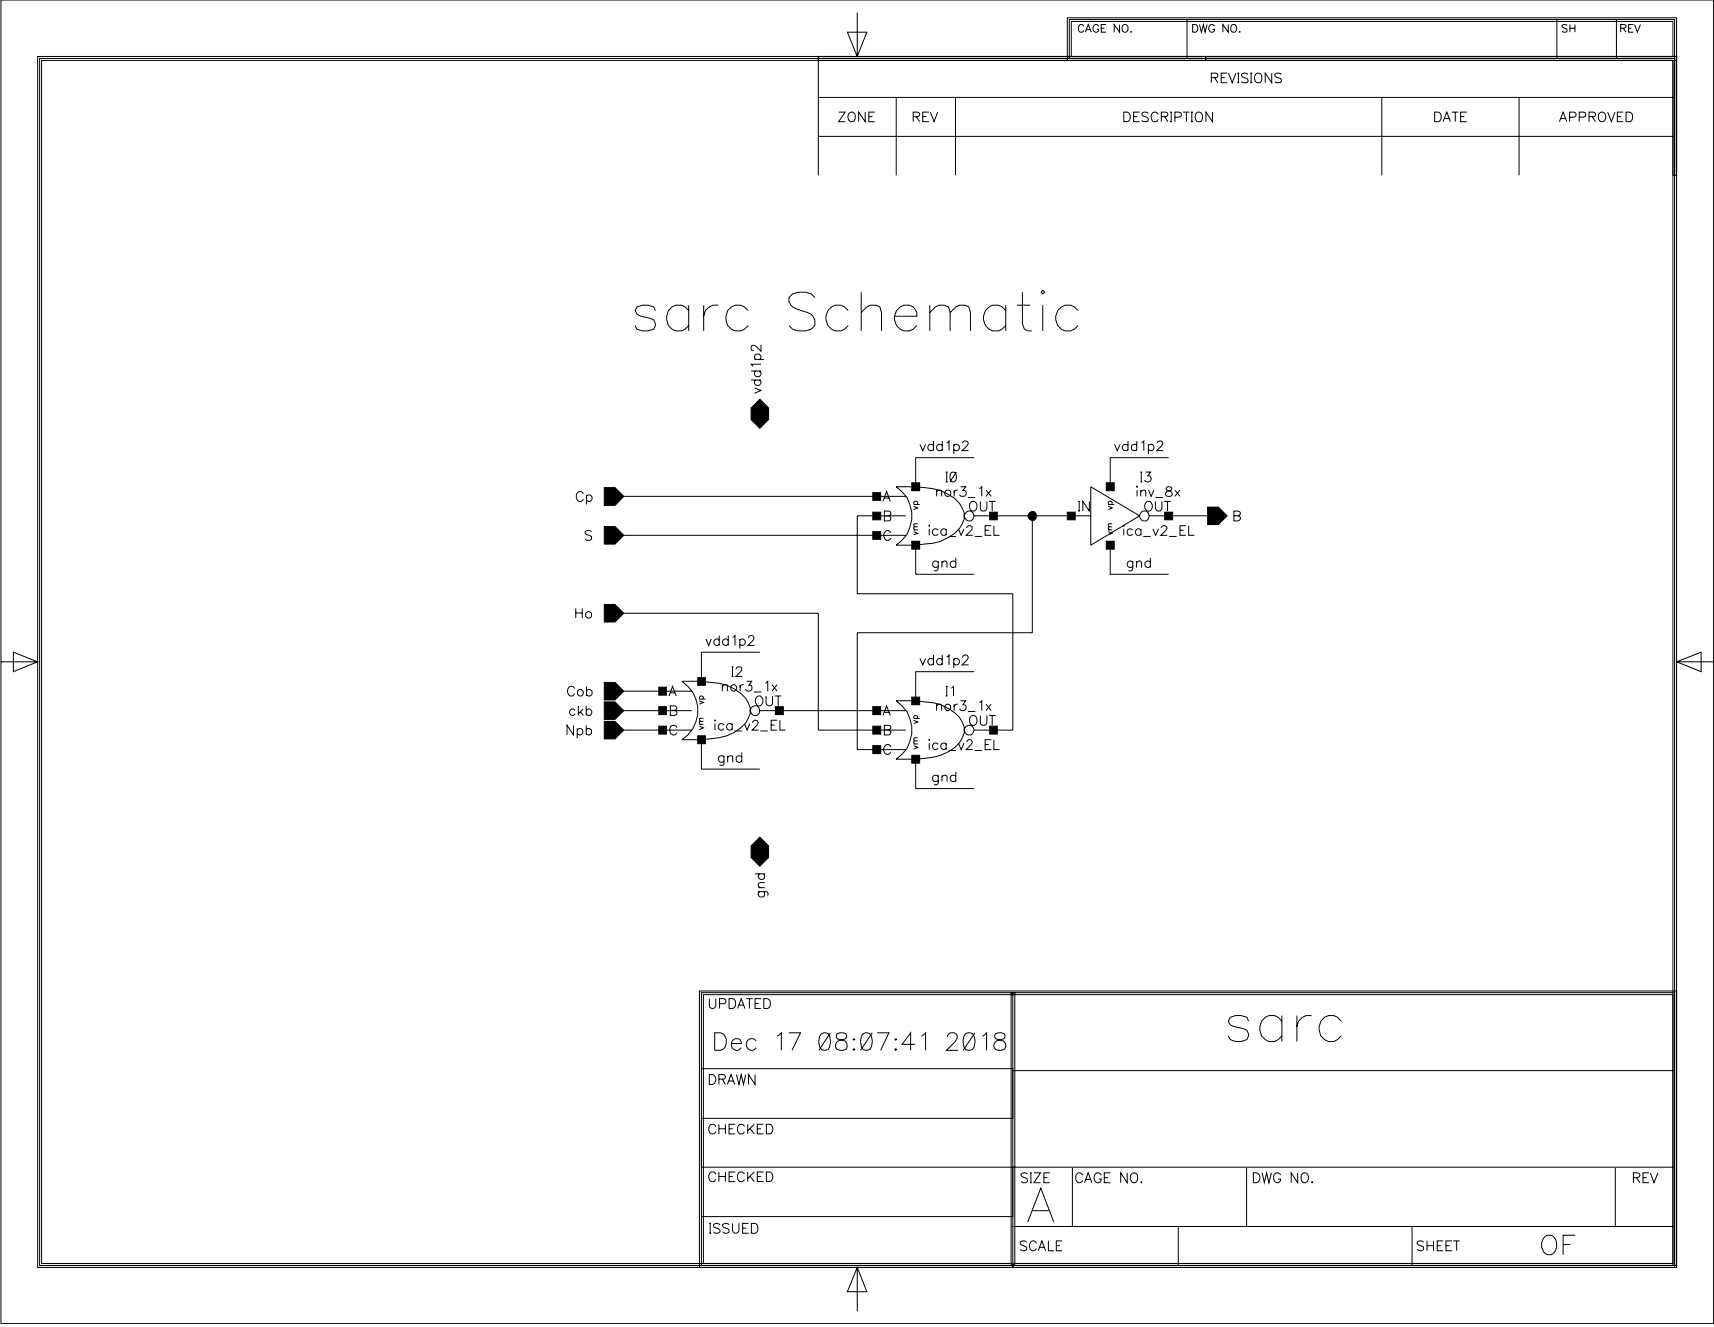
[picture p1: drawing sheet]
<svg xmlns="http://www.w3.org/2000/svg" width="514mm" height="398mm" viewBox="0 0 514 398" stroke-linecap="round" stroke-linejoin="round" font-family="sans-serif">
<g fill="none" stroke="#000" stroke-width=".3">
<path d="M11.3 16.9h491.5v362.6h-1.1v-361.4h-489.2v360.8h489.7v1.2h-490.9zM11.9 17.5h490.3v362h-490.3zM245.4 16.9h257.4v35.7h-1.1v-34.5h-256.3zM245.4 17.5h256.8v35.1v-35.1h-256.8v35.1M254.1 9.7h5.9l-2.9 7.2zM257.1 3.8v13.1M320.1 5.3h182.7v12.8h-141.2v-1.2h140.1v-10.5h-180.4v10.5h40.3v1.2h-41.5zM320.7 5.8h181.5v11.7h-181.5zM325.1 7.9a.88 .88 0 0 0-1-.5 .88 .88 0 0 0-.7 .8v.6a.88 .88 0 0 0 .7 .9 .88 .88 0 0 0 1-.6M325.5 9.7l.8-2.3 1 2.3M325.8 8.9h1.1M329.5 7.9l-.4-.4a1.1 1.1 0 0 0-1.4 1 1.1 1.1 0 0 0 1.4 1.1l.4-.8h-.5"/>
<path d="M330.2 8.5h1M331.7 7.4h-1.5v2.3h1.5M335.7 7.4v2.3l-1.6-2.3v2.3M336.9 7.5a1.1 1.1 0 0 1 1.4 1 1.1 1.1 0 0 1-1.4 1.1l-.4-.8 .1-.9zM339 9.6h.3zM356 5.8v11.7M357.7 7.4h.7a1.22 1.22 0 0 1 .8 1.1 1.22 1.22 0 0 1-.8 1.2h-.7zM359.7 7.4l.6 2.3 .6-2.3 .5 2.3 .6-2.3M364.2 7.9a.88 .88 0 0 0-1-.5 .88 .88 0 0 0-.7 .8v.6a.85 .85 0 0 0 .8 .9 .85 .85 0 0 0 .9-.9h-.6M368.3 7.4v2.3l-1.6-2.3v2.3M369.5 7.5a.79 .79 0 0 1 1.1 .2 1.11 1.11 0 0 1 .2 1.4 1.11 1.11 0 0 1-1.3 .5l-.4-.8 .1-.9zM371.6 9.6h.3z"/>
<path d="M466.9 5.8v11.7M469.9 7.7a.88 .88 0 0 0-1.5 .2l.1 .2 1.3 .5 .1 .7a.97 .97 0 0 1-1.5 0M470.8 8.5h1.5M470.8 7.4v2.3M472.3 7.4v2.3M484.7 5.8v11.7M486 8.5h1l.6-.5v-.2l-.2-.3-1.4-.1v2.3M486.8 8.5l.8 1.2M488.4 8.5h.8M489.8 7.4h-1.4v2.3h1.4M490.2 7.4l.8 2.3 .9-2.3M513.9 0v396.9h-513.6v-396.9"/>
<path d="M245.4 29.2h256.8M251.5 33.6h1.9l-1.9 2.9h1.9M254.5 34a1.2 1.2 0 0 1 1.6-.1 1.2 1.2 0 0 1 .4 1.5 1.1 1.1 0 0 1-1.1 1.1 1.1 1.1 0 0 1-1.1-1.1zM259.4 33.6v2.9l-1.9-2.9v2.9M260.5 35h1.1M262.3 33.6h-1.8v2.9h1.8M268.8 29.2v23.4M273.8 35h1.3a.68 .68 0 0 0 .6-.4 .68 .68 0 0 0-.1-.7l-.5-.3h-1.3v2.9M274.8 35l1 1.5M276.7 35h1.1M278.6 33.6h-1.9v2.9h1.9M279 33.6l1.1 2.9 1.1-2.9"/>
<path d="M286.5 29.2v23.4M337 33.6h1a1.55 1.55 0 0 1 1 1.5 1.55 1.55 0 0 1-1 1.4h-1zM340 35h1.1M341.7 33.6h-1.7v2.9h1.7M344.4 34a1.1 1.1 0 0 0-1.1-.4 1.1 1.1 0 0 0-.9 .7l.3 .4 1.4 .6 .3 .8a1.26 1.26 0 0 1-2 0M347.3 34.3a1.09 1.09 0 0 0-1.2-.7 1.09 1.09 0 0 0-.9 1.1v.7a1.09 1.09 0 0 0 .9 1.1 1.09 1.09 0 0 0 1.2-.7M348.3 35h1.2a.74 .74 0 0 0 .7-.9l-.7-.5h-1.2v2.9M349.3 35l.9 1.5M350.9 33.6h.6M350.9 36.5h.6M351.2 33.6v2.9M352.3 35.1h1.2l.6-.2 .2-.8-.8-.5h-1.2v2.9"/>
<path d="M354.8 33.6h1.9M355.8 33.6v2.9M357.2 33.6h.5M357.2 36.5h.5M357.4 33.6v2.9M358.7 34a1.2 1.2 0 0 1 1.5-.1 1.2 1.2 0 0 1 .4 1.5 1.1 1.1 0 0 1-1.1 1.1 1.1 1.1 0 0 1-1.1-1.1zM363.2 23.3l1.7-.1 .3-.4-.1-.6-.6-.3h-1.3v2.9M363.6 33.6v2.9l-2-2.9v2.9M364.3 23.3l.9 1.5M366.2 23.3h1.1M368 21.9h-1.8v2.9h1.8M368.4 21.9l1.1 2.9 1.1-2.9"/>
<path d="M371 21.9h.6M371 24.8h.6M371.4 21.9v2.9M374.3 22.4a1.1 1.1 0 0 0-1.1-.5 1.1 1.1 0 0 0-.9 .7l.3 .4 1.1 .5a.73 .73 0 0 1 .5 .5 .73 .73 0 0 1-.2 .7 1.65 1.65 0 0 1-1.7-.2M374.9 21.9h.6M374.9 24.8h.6M375.2 21.9v2.9M376.5 22.4a1.2 1.2 0 0 1 1.5-.2 1.2 1.2 0 0 1 .4 1.5 1.1 1.1 0 0 1-1.1 1.1 1.1 1.1 0 0 1-1.1-1.1zM381.4 21.9v2.9l-2-2.9v2.9M384.2 22.4a1.1 1.1 0 0 0-1-.5 1.1 1.1 0 0 0-.9 .7l.3 .4 1.4 .6a.7 .7 0 0 1 0 1.1 1.65 1.65 0 0 1-1.7-.2M414.4 29.2v23.4M430.2 33.6h1a1.55 1.55 0 0 1 1 1.5 1.55 1.55 0 0 1-1 1.4h-1z"/>
<path d="M432.8 36.5l1.1-2.9 1.1 2.9M433.2 35.6h1.3M435.4 33.6h1.9M436.4 33.6v2.9M438 35h1.1M439.9 33.6h-1.9v2.9h1.9M455.5 29.2v23.4M467.6 36.5l1.1-2.9 1.1 2.9M468.1 35.6h1.3M470.7 35.1h1.3a.77 .77 0 0 0 .6-.5 .77 .77 0 0 0-.2-.8l-1.7-.2v2.9M473.6 35.1h1.2l.6-.2v-1l-.6-.3h-1.2v2.9M476.5 35h1.3a.74 .74 0 0 0 .7-.9l-.7-.5h-1.3v2.9"/>
<path d="M477.5 35l1 1.5M479.6 34a1.2 1.2 0 0 1 1.5-.1 1.2 1.2 0 0 1 .4 1.5 1.1 1.1 0 0 1-1.1 1.1 1.1 1.1 0 0 1-1.1-1.1zM482.1 33.6l1.1 2.9 1.1-2.9M485 35h1.1M486.8 33.6h-1.8v2.9h1.8M487.6 33.6h1a1.55 1.55 0 0 1 1 1.5 1.55 1.55 0 0 1-1 1.4h-1zM245.4 40.9h256.8M196.5 93.1l-.5-1.1-1.7-.5h-1.7l-1.6 .5-.6 1.1 .6 1.1 1.1 .6 2.8 .6 1.1 .5 .5 1.1v.6l-.5 1.1-1.7 .5h-1.7l-1.6-.5-.6-1.1M206.5 93.1a3.6 3.6 0 0 0-4.5-1.4 3.6 3.6 0 0 0-2.1 4.2 3.6 3.6 0 0 0 2.7 3.3 3.6 3.6 0 0 0 3.9-1.6M206.5 91.5v7.7M211 91.5v7.7M215.4 91.5a3.7 3.7 0 0 0-4.4 3.3"/>
<path d="M224.4 93.1a3.7 3.7 0 0 0-4.5-1.4 3.7 3.7 0 0 0-2.2 4.2 3.6 3.6 0 0 0 2.7 3.3 3.6 3.6 0 0 0 4-1.6M244.4 89.2l-1.1-1.1-1.7-.5h-2.2l-1.7 .5-1.1 1.1a3.1 3.1 0 0 0 2.2 3.4l3.4 1.1a3.2 3.2 0 0 1 2.2 3.9l-1.1 1.1-1.7 .5h-2.2l-1.7-.5-1.1-1.1M254.4 93.1a3.7 3.7 0 0 0-4.6-1.4 3.7 3.7 0 0 0-2.1 4.2 3.6 3.6 0 0 0 2.7 3.3 3.6 3.6 0 0 0 4-1.6M258.3 93.7l1.7-1.7 1.1-.5h1.6l1.1 .5 .6 1.7v5.5M258.3 87.6v11.6M268.3 94.8h6.6a3.1 3.1 0 0 0-1.5-3.1 3.1 3.1 0 0 0-3.5 .3 3.9 3.9 0 0 0-1.3 5.3 3.9 3.9 0 0 0 5.2 1.4l1.1-1.1M278.8 93.7l1.7-1.7 1.1-.5h1.6l1.2 .5 .5 1.7v5.5M278.8 91.5v7.7M284.9 93.7l1.7-1.7 1.1-.5h1.7l1.1 .5 .5 1.7v5.5M301.6 93.1a3.7 3.7 0 0 0-4.5-1.4 3.7 3.7 0 0 0-2.2 4.2 3.6 3.6 0 0 0 2.7 3.3 3.6 3.6 0 0 0 4-1.6M301.6 91.5v7.7M305 91.5h3.9"/>
<path d="M306.6 87.6v9.4l.6 1.7 1.1 .5h1.1M312.7 87l.6 .6-.6 .5-.5-.5zM312.7 91.5v7.7M323.3 93.1a3.7 3.7 0 0 0-4.5-1.4 3.7 3.7 0 0 0-2.2 4.2 3.6 3.6 0 0 0 2.7 3.3 3.6 3.6 0 0 0 4-1.6M225.2 114h3M225.2 111.3h3M226.3 116.3l1.9 .8-1.9 .8M226.3 107.8h2.8M226.7 114a.9 .9 0 0 0-.1 1.3 .9 .9 0 0 0 1.3 0 .9 .9 0 0 0-.1-1.3M226.7 111.3a.94 .94 0 0 0-.2 1.3 .94 .94 0 0 0 1.4 0 .94 .94 0 0 0-.1-1.3M226.7 107.8a.9 .9 0 0 1-.1-1.3 .9 .9 0 0 1 1.3 0 .9 .9 0 0 1-.1 1.3M228.2 109.2h-3l.6 .7"/>
<path d="M228.2 103.4v1.9l-1.4-1.4-.7-.4a.64 .64 0 0 0-.9 .6l.3 1 .4 .1M225.2 122.3l2.7-2.6 2.6 2.6v3.5l-2.6 2.6-2.7-2.6zM275.9 133.3l.8 1.8 .9-1.8M279.9 133.6a.96 .96 0 0 0-1.4-.1 .96 .96 0 0 0 0 1.4 .96 .96 0 0 0 1.4-.1M279.9 132.2v2.9M282.6 133.6a.96 .96 0 0 0-1.4-.1 .96 .96 0 0 0 0 1.4 .96 .96 0 0 0 1.4-.1M282.6 132.2v2.9M283.9 132.8l.7-.6v2.9M286 133.6a.96 .96 0 0 1 1.4-.1 .96 .96 0 0 1 0 1.4 .96 .96 0 0 1-1.4-.1M286 133.3v2.8M288.7 132.9a.87 .87 0 0 1 .8-.7 .87 .87 0 0 1 .9 .6l-.5 1-1.4 1.3h1.9M292.1 137.2h-17.5v8.8"/>
<path d="M334.2 133.3l.9 1.8 .8-1.8M338.3 133.6a.96 .96 0 0 0-1.4-.1 .96 .96 0 0 0 0 1.4 .96 .96 0 0 0 1.4-.1M338.3 132.2v2.9M340.9 133.6a.92 .92 0 0 0-1.3-.1 .92 .92 0 0 0 0 1.4 .92 .92 0 0 0 1.3-.1M340.9 132.2v2.9M342.3 132.8l.7-.6v2.9M344.4 133.6a.96 .96 0 0 1 1.4-.1 .96 .96 0 0 1 0 1.4 .96 .96 0 0 1-1.4-.1M344.4 133.3v2.8M347.1 132.9l.1-.4 1-.3a.69 .69 0 0 1 .4 1.1l-1.7 1.8h2M350.5 137.2h-17.6v8.8M174.9 148.1a1.09 1.09 0 0 0-1.2-.7 1.09 1.09 0 0 0-.9 1.1 1.35 1.35 0 0 0 1.5 1.9l.6-.7M175.9 148.8a.94 .94 0 0 1 1.4-.1 .94 .94 0 0 1 0 1.4 .94 .94 0 0 1-1.4-.2"/>
<path d="M175.9 148.4v2.9M177.4 159.5a1.1 1.1 0 0 0-1-.5 1.1 1.1 0 0 0-.9 .8l.2 .4 1.5 .6a.7 .7 0 0 1 0 1.1 1.29 1.29 0 0 1-1.7-.3M181.2 146.2h3.2l2.7 2.6-2.7 2.8h-3.2zM181.2 157.9h3.2l2.7 2.6-2.7 2.7h-3.2zM187.1 148.8h84.5M264.8 150.4l1.1-3 1.1 3M265.2 154.7h1.3a.76 .76 0 0 1 .7 .5 .76 .76 0 0 1-.3 .8l-1.7 .2v-3h1.3l.5 .3 .2 .6-.3 .4-.4 .2M265.2 149.4h1.4M267.2 159.8a1.05 1.05 0 0 0-1.6-.5 1.55 1.55 0 0 0-.5 1.7 1.55 1.55 0 0 0 1.4 1.1l.7-.8M271.6 154.7h-14.5v23.4h46.6v40.8h-11.6M274 159.4l1.2 .5-1.2 .5M274 151.8l1.2 .5-1.2 .5"/>
<path d="M274 158.9h1.2M274 151.3h1.8M274.3 151.3a.57 .57 0 0 1-.1-.8 .57 .57 0 0 1 .8 0 .57 .57 0 0 1-.1 .8M274.6 146h-5.8a10.5 10.5 0 0 1 0 17.5h5.8M274.6 146a20.1 20.1 0 0 1 11.7 3.4 7.5 7.5 0 0 1 2.9 6.2 11.3 11.3 0 0 1-9.3 7.3l-5.3 .6M275.2 158l-1.1 .1-.1 .4 .3 .4M275.2 157.1h-1.1l-.1 .5 .3 .4M278.7 157.5v.3l-.2-.2zM278.7 158.6v1.9M280.9 147.5a1.02 1.02 0 0 1 1.3-.4l.2 1.7M280.9 147v1.8M281.3 159a.94 .94 0 0 0-1.4-.1 .94 .94 0 0 0 0 1.4 .94 .94 0 0 0 1.4-.2"/>
<path d="M283.6 141.6h.6M283.6 144.5h.6M283.7 159a.9 .9 0 0 0-1.3-.1 .9 .9 0 0 0 0 1.3 .9 .9 0 0 0 1.3-.1M283.7 158.6v1.9M283.9 141.6v2.9M285.3 141.7a.95 .95 0 0 1 1.4 .5 2.59 2.59 0 0 1-.3 2.2 .86 .86 0 0 1-1.4-.5 2.23 2.23 0 0 1 .3-2.2zM286.1 147v1.8M286.8 141.6l-2 2.9M287.2 147a.86 .86 0 0 0-1.1 .7M287.4 158.6l.8 1.9 .9-1.9M288.1 146h1.5l-.9 1.1a.93 .93 0 0 1 1.1 1 .93 .93 0 0 1-1.3 .7h-.4l-.3-.5M289.9 158.3l.1-.4 1-.3a.69 .69 0 0 1 .5 1.1l-1.7 1.8h1.9"/>
<path d="M290.3 149.2h2.2M291.3 150.5a1.42 1.42 0 0 1 1.6 .6 1.42 1.42 0 0 1-.2 1.7 1.08 1.08 0 0 1-1.2 .4 1.08 1.08 0 0 1-.7-1.1 1.71 1.71 0 0 1 .5-1.6zM292.1 154.7h35M293.7 146.6l.7-.6v2.8M294 150.4v2a.98 .98 0 0 0 1 .9 .98 .98 0 0 0 .9-.9v-2M295.4 159h1.1M295.7 147l1.5 1.8M296.6 150.4h2M297.2 147l-1.5 1.8M297.3 157.6h-1.9v2.9h1.9M297.5 150.4v2.8M298.1 157.6v2.9h1.6"/>
<path d="M309.6 154.7v35h-52.5v35.1h14.5M323.3 150.4h.6M323.3 153.2h.6M323.6 150.4v2.8M326.7 150.4v2.8l-2-2.8v2.8M327.1 146l14.6 8.7-14.6 8.8zM332.3 159.4l1.2 .5-1.2 .5M332.3 151.8l1.2 .5-1.2 .5M332.3 158.9h1.2M332.3 151.3h1.8M332.6 151.3a.57 .57 0 0 1-.1-.8 .57 .57 0 0 1 .9 0 .57 .57 0 0 1-.1 .8M333.5 158l-1.1 .1-.1 .4 .4 .4"/>
<path d="M333.5 157.1h-1.1l-.1 .5 .4 .4M336.8 157.6l.2-.1 .2 .1-.2 .2zM337 158.6v1.9M339.6 159a.9 .9 0 0 0-1.3-.1 .9 .9 0 0 0 0 1.3 .9 .9 0 0 0 1.3-.1M341 145.8v.3l-.2-.1zM341 147v1.8M342 141.6h.5M342 144.5h.5M342.1 147.5a1.02 1.02 0 0 1 1.3-.4l.2 1.7M342.1 147v1.8M342.2 159a.94 .94 0 0 0-1.4-.1 .94 .94 0 0 0 0 1.4 .94 .94 0 0 0 1.4-.2M342.2 158.6v1.9"/>
<path d="M342.3 153.6l.5-.4h1a1.72 1.72 0 0 1 0 3h-1l-.5-.3-.6-.9v-.6zM342.3 141.6v2.9M343.5 141.6h1.5l-.8 1.1a.99 .99 0 0 1 .9 1.3 .99 .99 0 0 1-1.6 .4l-.2-.5M343.9 150.5a1.41 1.41 0 0 1 1.6 .6 1.41 1.41 0 0 1-.3 1.7l-.2 .4a1.41 1.41 0 0 1-1.6-.7 1.41 1.41 0 0 1 .2-1.7zM344.5 147l.7 1.8 .9-1.8M344.6 154.7h17.5M345.7 158.6l.9 1.9 .8-1.9M346.5 150.4v2a.98 .98 0 0 0 1 .9 .98 .98 0 0 0 .9-.9v-2M346.5 149.2h2.3M348.3 158.3a.89 .89 0 0 1 .7-.7 .89 .89 0 0 1 1 .6l-.5 1-1.4 1.3h1.9M349.1 150.4h2M349.9 146.1l-.2 .5 .4 .5a1.18 1.18 0 0 1 1.4 1.2 1.04 1.04 0 0 1-1.2 .6 1.04 1.04 0 0 1-.8-1 1.29 1.29 0 0 1 1.5-.8l.2-.1 .2-.6a1.08 1.08 0 0 0-1.5-.3z"/>
<path d="M350.1 150.4v2.8M352.3 147l1.6 1.8M353.9 147l-1.6 1.8M353.9 159h1.1M355.6 157.6h-1.7v2.9h1.7M356.5 157.6v2.9h1.7M362.1 152.1h3.3l2.6 2.6-2.6 2.6h-3.3zM370 154.7h1.2a.72 .72 0 0 1 .7 .4 .72 .72 0 0 1-.1 .8l-.6 .3h-1.2v-3h1.2l.6 .3 .2 .6-.8 .6M187.1 160.5h84.5M274.6 163.5v8.7h17.5M281.4 168.2v2.2a.81 .81 0 0 1-1.3 .6M281.4 168.7a.94 .94 0 0 0-1.4-.2 .94 .94 0 0 0 0 1.4 .94 .94 0 0 0 1.4-.1"/>
<path d="M282.5 168.8l.7-.6 .6 .2 .2 1.8M282.5 168.2v2M284.5 160.9h2.2M286.6 168.7a.94 .94 0 0 0-1.4-.2 .94 .94 0 0 0 0 1.4 .94 .94 0 0 0 1.4-.1M286.6 167.3v2.9M292.3 160.9h2.2M332.9 163.5v8.7h17.6M339.7 168.2l-.2 2.7-.4 .3-.7-.2M339.7 168.7a.94 .94 0 0 0-1.4-.2 .94 .94 0 0 0 0 1.4 .94 .94 0 0 0 1.4-.1M340.8 168.8l.7-.6 .7 .2 .1 1.8M340.8 168.2v2M342.8 160.9h2.2"/>
<path d="M345 168.7a.9 .9 0 0 0-1.4-.2 .9 .9 0 0 0 0 1.4 .9 .9 0 0 0 1.4-.1M345 167.3v2.9M350.6 160.9h2.2M.3 198.5h11M4 195.6l7.3 2.9-7.3 2.9zM172.7 182.5v2.8M172.7 183.8h1.9M174.6 182.5v2.8M181.2 181.3h3.2l2.7 2.6-2.7 2.6h-3.2zM187.1 183.9h58.3v35h26.2M211.7 191.6l.8 1.9 .8-1.9M215.7 192a.9 .9 0 0 0-1.4-.1 .9 .9 0 0 0 0 1.3 .9 .9 0 0 0 1.4-.1"/>
<path d="M215.7 190.6v2.9M218.4 192a.94 .94 0 0 0-1.4-.1 .94 .94 0 0 0 0 1.4 .94 .94 0 0 0 1.4-.2M218.4 190.6v2.9M219.4 200h.6M219.7 200v2.9M219.7 191.2l.7-.6v2.9M221.9 192a.9 .9 0 0 1 1.3-.1 .9 .9 0 0 1 0 1.3 .9 .9 0 0 1-1.3-.1M221.9 191.6v2.9M224.5 191.3l.1-.4 .4-.3h.6l.5 .6-.1 .6-1.7 1.7h2M227.9 195.6h-17.6v8.7M275.9 197.4l.8 2 .9-2M279.9 197.9a.94 .94 0 0 0-1.4-.2 .94 .94 0 0 0 0 1.4 .94 .94 0 0 0 1.4-.1"/>
<path d="M279.9 196.4v3M282.6 197.9a.94 .94 0 0 0-1.4-.2 .94 .94 0 0 0 0 1.4 .94 .94 0 0 0 1.4-.1M282.6 196.4v3M283.9 197l.7-.6v3M286 197.9a.94 .94 0 0 1 1.4-.2 .94 .94 0 0 1 0 1.4 .94 .94 0 0 1-1.4-.1M286 197.4v2.9M288.7 197.2l.2-.6 .3-.2h.6l.4 .4a.79 .79 0 0 1-.3 1.2l-1.4 1.4h1.9M502.8 198.5l7.3-2.9v5.8zM502.8 198.5h11.1M172 217.5v2.9l-2-2.9v2.9M172.3 206.5a1.09 1.09 0 0 0-1.2-.7 1.09 1.09 0 0 0-.9 1.1v.7a1.09 1.09 0 0 0 .9 1.1 1.09 1.09 0 0 0 1.2-.7M172.5 213a.94 .94 0 0 0-1.4-.1 .94 .94 0 0 0 0 1.4 .94 .94 0 0 0 1.4-.2"/>
<path d="M173.1 218.9a.94 .94 0 0 1 1.4-.2 .94 .94 0 0 1 0 1.4 .94 .94 0 0 1-1.4-.1M173.1 218.4v3M173.4 211.7v2.8M174 213.4l.9 1.1M174.9 212.6l-1.5 1.4M175.8 218.9a.9 .9 0 0 1 1.3-.2 .9 .9 0 0 1 0 1.4 .9 .9 0 0 1-1.3-.1M175.8 213a.94 .94 0 0 1 1.4-.1 .94 .94 0 0 1 0 1.4 .94 .94 0 0 1-1.4-.2M175.8 211.7v2.8M175.8 217.5v2.9M175.9 207.2a.94 .94 0 0 1 1.4-.2 .94 .94 0 0 1 0 1.4 .94 .94 0 0 1-1.4-.1M175.9 205.8v2.9M181.2 216.3h3.2l2.7 2.6-2.7 2.7h-3.2z"/>
<path d="M181.2 204.6h3.2l2.7 2.7-2.7 2.6h-3.2zM181.2 210.5h3.2l2.7 2.6-2.7 2.6h-3.2zM187.1 213.1h20.4M187.1 218.9h20.4M187.1 207.3h20.4M200.6 208.7l1.1-2.9 1.1 2.9M201 213h1.3l.5 .3 .2 .7-.7 .5h-1.3v-2.8h1.3l.5 .2 .2 .5-.7 .6M201 207.8h1.4M203 218.2a1.09 1.09 0 0 0-1.3-.7 1.09 1.09 0 0 0-.8 1.1 1.19 1.19 0 0 0 .5 1.6 1.19 1.19 0 0 0 1.6-.5M209.7 217.8l1.2 .5-1.2 .5M209.7 210.1l1.2 .6-1.2 .5M209.7 217.3h1.2"/>
<path d="M209.7 209.6h1.8M210 209.6a.53 .53 0 0 1 0-.7 .53 .53 0 0 1 .7 0 .53 .53 0 0 1 0 .7M210.3 204.3h-5.8a10.4 10.4 0 0 1 0 17.5h5.8M210.3 204.3l2.7 .3a13.9 13.9 0 0 1 10.5 4.7 5.2 5.2 0 0 1 .9 6.1 11.5 11.5 0 0 1-8.8 5.8l-5.3 .6M210.9 216.3l-1.1 .1-.1 .4 .4 .5M210.9 215.4l-1.1 .1-.1 .4 .4 .4M214.4 215.9l.2 .1-.2 .2zM214.4 217v1.9M216.6 205.8a.97 .97 0 0 1 1.4-.3l.1 1.8M216.6 205.3v2M217.1 217.4a.94 .94 0 0 0-1.4-.1 .94 .94 0 0 0 0 1.4 .94 .94 0 0 0 1.4-.2M219.4 202.9h.6"/>
<path d="M219.6 217.4a.94 .94 0 0 0-1.4-.1 .94 .94 0 0 0 0 1.4 .94 .94 0 0 0 1.4-.2M219.6 217v1.9M220.2 219.2h2.3M220.8 200.7l.3-.6 .8-.1a.69 .69 0 0 1 .5 1.1l-1.7 1.8h1.9M221.9 205.3v2M223 205.3a.89 .89 0 0 0-1.1 .9M223.2 217l.9 1.9 .7-1.9M223.9 204.3h1.5l-.8 1.2a.93 .93 0 0 1 .9 1.1 .93 .93 0 0 1-1.3 .7l-.7-.6M225.7 216.7l.6-.7 .8 .2 .3 .4-.5 .9-1.3 1.4h1.9M226.1 207.5h2.2M226.9 209.1a1.2 1.2 0 0 1 1.5-.1 1.2 1.2 0 0 1 .4 1.5 1.15 1.15 0 0 1-1.1 1.2 1.15 1.15 0 0 1-1.2-1.2v-.7zM227.9 213.1h43.7"/>
<path d="M228 219.2h2.2M229.6 204.9l.6-.6v3M229.7 208.7v2.1a.98 .98 0 0 0 1 .9 .98 .98 0 0 0 1-.9v-2.1M231.3 217.4h1.1M231.5 205.3l1.5 2M232.4 208.7h1.9M233 216h-1.7v2.9h1.7M233 205.3l-1.5 2M233.4 208.7v3M233.9 216v2.9h1.7M264.8 214.5l1.1-2.8 1.1 2.8M265.2 218.9l1.7 .1a.77 .77 0 0 1 .2 .9 .77 .77 0 0 1-.6 .5h-1.3v-2.9l1.7 .1 .3 .7-.3 .4-.4 .2"/>
<path d="M265.2 213.6h1.4M274 216l1.2 .5-1.2 .5M274 215.5h1.8M274.3 215.5a.53 .53 0 0 1-.1-.8 .53 .53 0 0 1 .8 0 .53 .53 0 0 1-.1 .8M274.6 210.1h-5.8a10.5 10.5 0 0 1 0 17.6h5.8M274.6 210.1l2.6 .4a13.8 13.8 0 0 1 10.5 4.6 5.1 5.1 0 0 1 .9 6.1 11.1 11.1 0 0 1-8.7 5.9l-5.3 .6M280.9 211.7a.9 .9 0 0 1 1.3-.4l.2 1.8M280.9 211.2v1.9M283.6 208.7h.6M283.6 205.8h.6M283.9 205.8v2.9M285.3 206.3l.6-.5v2.9"/>
<path d="M286.1 211.2v1.9M287.2 211.2a1 1 0 0 0-1.1 .8M288.1 210.1h1.5l-.9 1.2a.97 .97 0 0 1 1 1.4 .97 .97 0 0 1-1.6 .2l-.3-.4M290.3 213.4h2.2M291.3 214.7a1.3 1.3 0 0 1 1.6 .4 1.3 1.3 0 0 1-.1 1.6 1.04 1.04 0 0 1-1.2 .8 1.04 1.04 0 0 1-.8-1.2 1.46 1.46 0 0 1 .5-1.6zM292.1 201.4h-17.5v8.7M293.7 210.7l.7-.6v3M294 214.5v2.2a.98 .98 0 0 0 1 .8 .98 .98 0 0 0 .9-.8v-2.2M295.7 211.2l1.5 1.9M296.6 214.5h2M297.2 211.2l-1.5 1.9M297.5 214.5v3"/>
<path d="M210.3 221.8v8.8h17.6M217.1 226.7v2.2a.76 .76 0 0 1-.5 .6 .76 .76 0 0 1-.8-.1M217.1 227a.96 .96 0 0 0-1.4-.1 .96 .96 0 0 0 0 1.4 .96 .96 0 0 0 1.4-.1M218.2 227.2a1.1 1.1 0 0 1 1.5-.5v1.9M218.2 226.7v1.9M222.4 227a.96 .96 0 0 0-1.4-.1 .96 .96 0 0 0 0 1.4 .96 .96 0 0 0 1.4-.1M222.4 225.6v3M267.2 224a1 1 0 0 0-1.6-.6 1.54 1.54 0 0 0-.6 1.7 1.54 1.54 0 0 0 1.5 1.1l.7-.6M274 223.6l1.2 .5-1.2 .5M274 223.1h1.2M274.6 227.7v8.8h17.5M275.2 222.2h-1.1l-.1 .5 .3 .4"/>
<path d="M275.2 221.2l-1.1 .1-.1 .4 .3 .5M278.5 221.8h.3l-.1 .2zM278.7 222.8v2M281.3 223.3a.94 .94 0 0 0-1.4-.2 .94 .94 0 0 0 0 1.4 .94 .94 0 0 0 1.4-.1M281.4 232.5v2.2a.82 .82 0 0 1-1.3 .5M281.4 232.8a.96 .96 0 0 0-1.4-.1 .96 .96 0 0 0 0 1.4 .96 .96 0 0 0 1.4-.1M282.5 233a1.02 1.02 0 0 1 1.3-.4l.2 1.8M282.5 232.5v1.9M283.7 223.3a.9 .9 0 0 0-1.3-.1 .9 .9 0 0 0 0 1.3 .9 .9 0 0 0 1.3-.1M283.7 222.8v2M284.5 225h2.2M286.6 232.8a.96 .96 0 0 0-1.4-.1 .96 .96 0 0 0 0 1.4 .96 .96 0 0 0 1.4-.1"/>
<path d="M286.6 231.5v2.9M287.4 222.8l.8 2 .9-2M289.9 222.5l.5-.7h.6l.5 .4a.93 .93 0 0 1-.4 1.2l-1.3 1.4h1.9M292.3 225h2.2M295.4 223.3h1.1M297.3 221.8h-1.9v3h1.9M298.1 221.8v3h1.6M225.2 253.7l2.7-2.7 2.6 2.7v3.4l-2.6 2.7-2.7-2.7zM226.4 262h2.9M227.4 267.4h2.2a.72 .72 0 0 1 .7 .4 .72 .72 0 0 1-.1 .8M227.4 266.2h1.9M227.8 267.4a.92 .92 0 0 0-.1 1.3 .92 .92 0 0 0 1.3 0 .92 .92 0 0 0 0-1.3"/>
<path d="M227.8 262a.96 .96 0 0 0-.1 1.4 .96 .96 0 0 0 1.4 0 .96 .96 0 0 0-.1-1.4M229.3 264.7l-1.8 .1-.1 .7 .6 .7M209.7 297.2h293.1v82.9h-199.1v-1.2h198v-80.6h-290.8v80.6h92.8v1.2h-94zM210.3 297.7h291.9v81.8h-291.9zM212.7 299.5v2.1a.98 .98 0 0 0 1 .9 .98 .98 0 0 0 1-.9v-2.1M218.6 299.5h1.1a1.61 1.61 0 0 1 .9 1.4 1.61 1.61 0 0 1-.9 1.5h-1.1zM223.8 299.5h1.9M224.7 299.5v2.9M228.2 299.5h-1.8v2.9h1.8M229.1 299.5h1a1.61 1.61 0 0 1 .9 1.4 1.61 1.61 0 0 1-.9 1.5h-1zM303.2 297.7h1.1v81.8h-1.1zM303.7 297.7v81.8"/>
<path d="M214.3 309.7h1.7a2.78 2.78 0 0 1 1.9 2.6 2.78 2.78 0 0 1-1.9 2.7h-1.7zM215.8 301h1.2a.76 .76 0 0 0 .7-.5 .76 .76 0 0 0-.2-.8l-.5-.2h-1.2v2.9M219.3 312.9h3a1.53 1.53 0 0 0-1.8-1.5 1.53 1.53 0 0 0-1.2 2 1.59 1.59 0 0 0 1.2 1.5 1.59 1.59 0 0 0 1.8-.7M221.2 302.4l1.1-2.9 1.1 2.9M221.6 301.4h1.4M226.4 300.9h1.1M226.8 312.2a1.68 1.68 0 0 0-2.3-.3 1.68 1.68 0 0 0-.5 2.2 1.68 1.68 0 0 0 2.3 .6l.5-.5M233 310.7l1.3-1v5.3M236.6 309.7h3.5l-2.6 5.3M246.3 310a1.63 1.63 0 0 1 2.5 .7 4.6 4.6 0 0 1-.4 4 1.73 1.73 0 0 1-2.6-.8 4.2 4.2 0 0 1 .5-3.9zM249 309.7l-3.4 5.3M251.1 310a1 1 0 0 0 .5 1.7l1 .2a1.54 1.54 0 0 1 1.4 1.4 1.54 1.54 0 0 1-1.2 1.7h-1a1.53 1.53 0 0 1-1.3-1.7 1.53 1.53 0 0 1 1.6-1.4l1-.2a1 1 0 0 0 .5-1.7l-.8-.3z"/>
<path d="M255.8 311.7l.3-.2 .2 .2-.2 .2zM255.8 314.7l.3-.2 .2 .2-.2 .3zM258.9 310a1.66 1.66 0 0 1 2.4 .7 4.3 4.3 0 0 1-.5 4 1.63 1.63 0 0 1-2.5-.8 4.2 4.2 0 0 1 .6-3.9zM261.6 309.7l-3.5 5.3M263.1 309.7h3.5l-2.5 5.3M268.3 311.7l.3-.2 .2 .2-.2 .2zM268.6 314.5l.2 .2-.2 .3-.3-.3zM274.3 313.2h-3.8l2.6-3.5v5.3M276.3 310.7l1.3-1v5.3M284.1 311a1.32 1.32 0 0 1 1-1.3h1a1.26 1.26 0 0 1 .8 2l-3.1 3.3h3.5M289.6 310a1.73 1.73 0 0 1 2.5 .7 4.3 4.3 0 0 1-.5 4 1.73 1.73 0 0 1-2.5-.8 4.2 4.2 0 0 1 .5-3.9zM292.4 309.7l-3.6 5.3"/>
<path d="M294.6 310.7l1.3-1v5.3M298.6 310a1 1 0 0 0 .5 1.7 2.45 2.45 0 0 1 2.5 1.5 1.38 1.38 0 0 1-1.3 1.8h-1a1.53 1.53 0 0 1-1.3-1.7 1.53 1.53 0 0 1 1.6-1.4l1-.2a1 1 0 0 0 .5-1.7l-.8-.3zM374.4 306.2l-.5-1.1-1.7-.6h-1.7l-1.6 .6-.6 1.1 .6 1.1 5 1.6 .5 1.7-.5 1.1-1.7 .6h-1.7l-1.6-.6-.6-1.1M384.4 306.2a3.6 3.6 0 0 0-4.5-1.5 3.6 3.6 0 0 0-2.1 4.2 3.5 3.5 0 0 0 2.7 3.4 3.5 3.5 0 0 0 3.9-1.7M384.4 304.5v7.8M388.9 304.5v7.8M393.3 304.5a3.7 3.7 0 0 0-4.4 3.3M402.2 306.2a3.6 3.6 0 0 0-4.5-1.5 3.6 3.6 0 0 0-2.1 4.2 3.5 3.5 0 0 0 2.6 3.4 3.5 3.5 0 0 0 4-1.7M210.3 320.5h93.4v14.9h-93.4v14.6h93.4v14.8h-93.4M212.7 322.2h.9a1.56 1.56 0 0 1 1.1 1.5 1.56 1.56 0 0 1-1.1 1.5h-.9zM214.7 337.8a1.09 1.09 0 0 0-1.3-.7 1.09 1.09 0 0 0-.9 1.1v.7a1.09 1.09 0 0 0 .9 1.1 1.09 1.09 0 0 0 1.3-.7M215.6 323.6l1.7-.1 .2-.7-.2-.4-.4-.2h-1.3v3"/>
<path d="M215.6 337.1v2.9M215.6 338.5h1.9M216.6 323.6l.9 1.6M217.5 337.1v2.9M218.1 325.2l1.1-3 1.1 3M218.6 324.2h1.3M218.6 338.5h1.1M220.5 337.1h-1.9v2.9h1.9M220.8 322.2l.8 3 .7-3 .7 3 .6-3M223.2 337.8a1.05 1.05 0 0 0-1.2-.7 1.05 1.05 0 0 0-.8 1.1 1.28 1.28 0 0 0 .2 1.4 1.28 1.28 0 0 0 1.4 .3l.4-.6M224.2 337.1v2.9M224.9 338.4l1.3 1.6"/>
<path d="M226.2 337.1l-2 2M226.4 322.2v3l-1.9-3v3M227.1 338.5h1.1M229 337.1h-1.9v2.9h1.9M229.8 337.1h.9a1.51 1.51 0 0 1 1.1 1.5 1.51 1.51 0 0 1-1.1 1.4h-.9zM303.7 321.1h198.5M214.7 352.1a1.09 1.09 0 0 0-1.3-.7 1.09 1.09 0 0 0-.9 1.2v.6a1.09 1.09 0 0 0 .9 1.1 1.09 1.09 0 0 0 1.3-.6M215.6 351.5v2.8M215.6 352.8h1.9M217.5 351.5v2.8M218.6 352.8h1.1M220.5 351.5h-1.9v2.8h1.9"/>
<path d="M223.2 352.1a1.05 1.05 0 0 0-1.2-.6 1.05 1.05 0 0 0-.8 1.1 1.28 1.28 0 0 0 .2 1.3 1.28 1.28 0 0 0 1.4 .3l.4-.5M224.2 351.5v2.8M224.9 352.7l1.3 1.6M226.2 351.5l-2 1.9M227.1 352.8h1.1M229 351.5h-1.9v2.8h1.9M229.8 351.5h.9a1.51 1.51 0 0 1 1.1 1.4 1.51 1.51 0 0 1-1.1 1.4h-.9zM303.7 350h198.5M308.1 352.1a1.12 1.12 0 0 0-1.9 .3 2.12 2.12 0 0 0 1.7 1 .7 .7 0 0 1 0 1.1 1.35 1.35 0 0 1-1.7-.3M308.9 351.7h.5M308.9 354.7h.5M309.1 351.7v3"/>
<path d="M310.1 351.7h1.9l-1.9 3h1.9M313 353.1h1.1M314.8 351.7h-1.8v3h1.8M321.6 350.3v17.5M324.6 352.4a1.05 1.05 0 0 0-1.5-.5 1.8 1.8 0 0 0 .3 2.8 1.08 1.08 0 0 0 1.2-.8M325.2 354.7l1.1-3 1.1 3M325.7 353.7h1.3M330.2 352.4a1.09 1.09 0 0 0-1.2-.7 1.09 1.09 0 0 0-.9 1.1v.8a1.06 1.06 0 0 0 1.1 1.1 1.06 1.06 0 0 0 1-1.1h-.6M331.2 353.1h1.1M333 351.7h-1.8v3h1.8M338 351.7v3l-1.9-3v3M339.3 352.1l.5-.4a1.52 1.52 0 0 1 1.5 1.1 1.52 1.52 0 0 1-.7 1.7 1.39 1.39 0 0 1-1.6-.6 1.39 1.39 0 0 1 .3-1.8z"/>
<path d="M342.2 354.5l.1-.2 .1 .2-.1 .2zM373.8 350.3v17.5M375.9 351.7h.9a1.56 1.56 0 0 1 1.1 1.5 1.56 1.56 0 0 1-1.1 1.5h-.9zM378.5 351.7l.7 3 .6-3 .7 3 .8-3M384 352.4a1.05 1.05 0 0 0-1.2-.7 1.05 1.05 0 0 0-.8 1.1 1.34 1.34 0 0 0 1.3 1.9 .88 .88 0 0 0 .7-1.1h-.7M389.2 351.7v3l-2-3v3M390.4 352.1l.3-.2a1.15 1.15 0 0 1 1.7 .9v.8a1.1 1.1 0 0 1-1.1 1.1 1.1 1.1 0 0 1-1.1-1.1zM393.3 354.5l.2-.2 .1 .2-.1 .2zM484.4 350.3v17.5M489.8 353.1l1.6-.1 .4-.4-.2-.6-.6-.3h-1.2v3M490.8 353.1l1 1.6M492.7 353.1h1.1"/>
<path d="M494.5 351.7h-1.8v3h1.8M494.9 351.7l1.1 3 1.2-3M212.7 366.9h.5M212.7 369.8h.5M213 366.9v2.9M215.9 367.3a1.08 1.08 0 0 0-1.1-.5 1.08 1.08 0 0 0-.8 .8l.5 .5a1.65 1.65 0 0 1 1.4 .9 1.08 1.08 0 0 1-.8 .8 1.08 1.08 0 0 1-1.1-.4M218.6 367.3a1.09 1.09 0 0 0-1-.5 1.09 1.09 0 0 0-.9 .8 1.89 1.89 0 0 0 1.7 1 .7 .7 0 0 1 0 1.1 1.35 1.35 0 0 1-1.7-.3M219.7 366.9v2.1a.98 .98 0 0 0 .9 .8 .98 .98 0 0 0 1-.8v-2.1M222.7 368.3h1.1M224.5 366.9h-1.8v2.9h1.8M225.3 366.9h1a1.62 1.62 0 0 1 1 1.4 1.62 1.62 0 0 1-1 1.5h-1zM303.7 367.8h198.5"/>
<path d="M307.9 372.5a1.08 1.08 0 0 0-1.1-.4 1.08 1.08 0 0 0-.9 .8l.3 .4 1.1 .4a.68 .68 0 0 1 .5 .5 .68 .68 0 0 1-.2 .7 1.29 1.29 0 0 1-1.7-.3M308.2 366.4l3.9-10.1 3.9 10.1M309.7 363.1h4.8M310.8 372.9a1.04 1.04 0 0 0-1.3-.8 1.04 1.04 0 0 0-.8 1.2 1.2 1.2 0 0 0 .4 1.5 1.2 1.2 0 0 0 1.6-.2l.1-.2M311.3 375.1l1.1-3 1.1 3M311.8 374.1h1.3M314.4 372.1v3h1.7M316.8 373.5h1.1M318.5 372.1h-1.7v3h1.7M353.3 367.8v11.7M423.4 367.8v11.7M426.9 372.5a1.09 1.09 0 0 0-1.1-.4 1.09 1.09 0 0 0-.8 .8 1.89 1.89 0 0 0 1.7 .9 .7 .7 0 0 1 0 1.1 1.35 1.35 0 0 1-1.7-.3"/>
<path d="M427.9 373.5h2M427.9 372.1v3M429.9 372.1v3M431 373.5h1.1M432.8 372.1h-1.8v3h1.8M433.6 373.5h1.1M435.5 372.1h-1.9v3h1.9M435.8 372.1h2M436.8 372.1v3M463.5 370.7a2.2 2.2 0 0 1 3.3 1.9 2.74 2.74 0 0 1-2.8 3.7 3.4 3.4 0 0 1-.5-5.6zM468.7 373.2h2.2M472.4 370.4h-3.7v5.9"/>
<path d="M257.1 380.1l2.9 7.2h-5.9zM257.1 380.1v13.1"/>
<circle cx="284.3" cy="147.9" r=".97"/>
<circle cx="290.7" cy="154.7" r="1.48"/>
<circle cx="176.5" cy="184.3" r=".98"/>
<circle cx="174" cy="207.7" r=".96"/>
<circle cx="220" cy="206.3" r=".96"/>
<circle cx="226.4" cy="213.1" r="1.45"/>
<circle cx="284.3" cy="212.1" r=".97"/>
<circle cx="290.7" cy="219" r="1.48"/>
</g>
<g fill="#000">
<path d="M225.2 122.3l2.7-2.6 2.6 2.6v3.5l-2.6 2.6-2.7-2.6zM181.2 146.2h3.2l2.7 2.6-2.7 2.8h-3.2zM362.1 152.1h3.3l2.6 2.6-2.6 2.6h-3.3zM181.2 157.9h3.2l2.7 2.6-2.7 2.7h-3.2zM181.2 181.3h3.2l2.7 2.6-2.7 2.6h-3.2zM181.2 204.6h3.2l2.7 2.7-2.7 2.6h-3.2zM181.2 210.5h3.2l2.7 2.6-2.7 2.6h-3.2zM181.2 216.3h3.2l2.7 2.6-2.7 2.7h-3.2zM227.9 251l2.6 2.7v3.4l-2.6 2.7-2.7-2.7v-3.4z"/>
<circle cx="309.6" cy="154.7" r="1.48"/>
</g>
<g fill="#000" stroke="#000" stroke-width=".3">
<path d="M261.7 153.6h2.4v2.3h-2.4zM261.7 147.7h2.4v2.3h-2.4zM261.7 159.4h2.4v2.3h-2.4zM273.4 144.8h2.4v2.4h-2.4zM296.8 153.6h2.3v2.3h-2.3zM320.1 153.6h2.3v2.3h-2.3zM331.8 144.8h2.3v2.4h-2.3zM349.3 153.6h2.3v2.3h-2.3zM273.4 162.3h2.4v2.4h-2.4zM331.8 162.3h2.3v2.4h-2.3zM197.6 211.9h2.2v2.4h-2.2zM197.6 206.1h2.2v2.3h-2.2z"/>
<path d="M197.6 217.8h2.2v2.3h-2.2zM209.2 203.2h2.3v2.3h-2.3zM232.5 211.9h2.4v2.4h-2.4zM261.7 217.8h2.4v2.3h-2.4zM261.7 211.9h2.4v2.4h-2.4zM273.4 209h2.4v2.3h-2.4zM296.8 217.8h2.3v2.3h-2.3zM209.2 220.6h2.3v2.4h-2.3zM261.7 223.6h2.4v2.4h-2.4zM273.4 226.5h2.4v2.4h-2.4z"/>
</g>
</svg>
